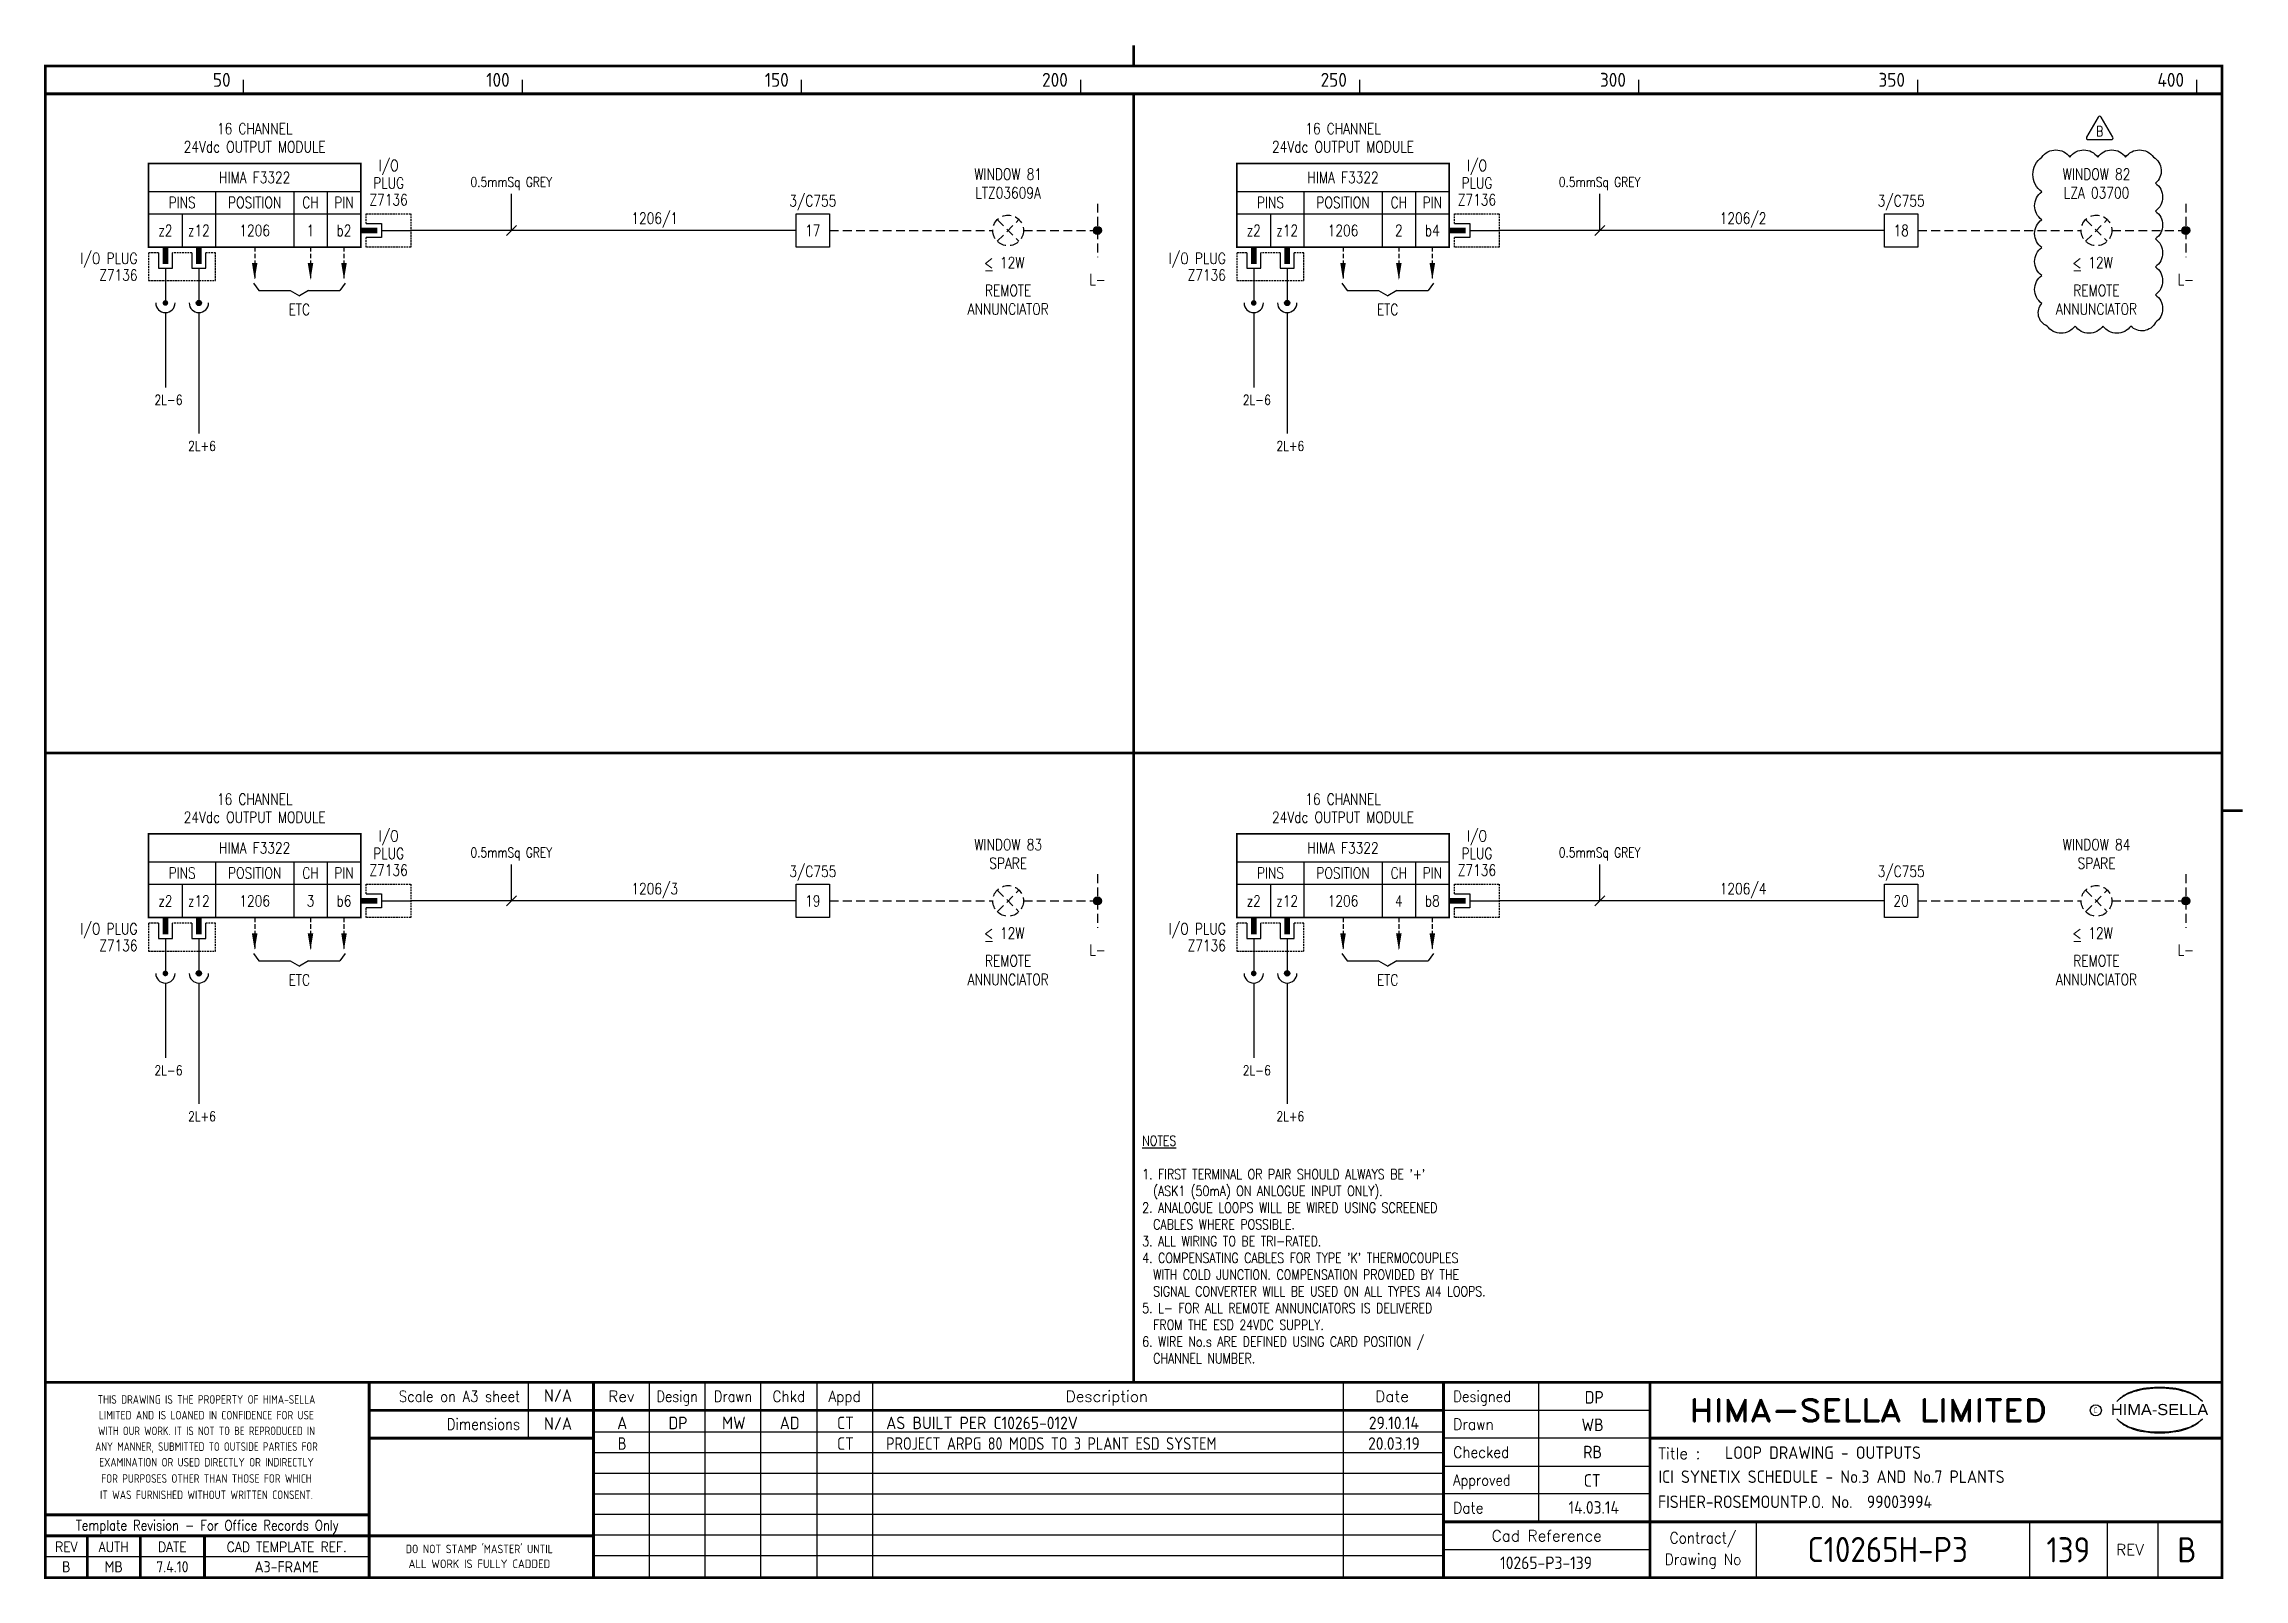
# Model space of a CAD drawing. Extents: x 14 to 408, y 0 to 275.
import ezdxf
from ezdxf.enums import TextEntityAlignment as Align

# ---------------------------------------------------------------- set-up
doc = ezdxf.new("R2010")
doc.units = 0
doc.header["$LTSCALE"] = 0.25
doc.header["$MEASUREMENT"] = 0
doc.linetypes.add('HIDDEN2', pattern=[4.7625, 3.175, -1.5875])
doc.layers.get('0').update_dxf_attribs({"color": 41, "linetype": 'CONTINUOUS'})
for name, color, linetype in [('00-DRG_FRAME', 12, 'CONTINUOUS'), ('01-DRAW', 7, 'CONTINUOUS'), ('02-TEXT', 2, 'CONTINUOUS'), ('051-TEXT', 2, 'CONTINUOUS'), ('117', 7, 'CONTINUOUS'), ('117-TEXT', 2, 'CONTINUOUS'), ('DIM', 3, 'CONTINUOUS'), ('LAB', 2, 'CONTINUOUS'), ('RACK', 2, 'CONTINUOUS'), ('SLOT', 2, 'CONTINUOUS'), ('SNA', 2, 'CONTINUOUS'), ('TEXT', 2, 'CONTINUOUS'), ('TPOL', 3, 'CONTINUOUS'), ('XR_FUNCTION', 2, 'CONTINUOUS'), ('XR_MAIN', 2, 'CONTINUOUS')]:
    doc.layers.add(name, color=color, linetype=linetype)
doc.styles.add('ARIAL', font='arial.ttf', dxfattribs={"height": 2.5})
doc.styles.add('CROSSREF', font='romans.shx', dxfattribs={"width": 0.8, "height": 2})
doc.styles.add('FUNCTION', font='ROMANS.shx', dxfattribs={"width": 0.8, "height": 2.5})
doc.styles.add('ISO', font='iso.shx')
doc.styles.add('PINS', font='ROMANS.shx', dxfattribs={"width": 0.8, "height": 2.5})
doc.styles.add('RACK', font='ROMANS.shx', dxfattribs={"width": 0.8, "height": 2.5})
doc.styles.add('ROMAND', font='ROMAND')
doc.styles.add('romans', font='romans.shx', dxfattribs={"width": 0.8, "height": 2.5})
doc.styles.add('SLOT', font='romans.shx', dxfattribs={"width": 0.8, "height": 2})
doc.styles.add('SYMBOL', font='ROMANS.shx', dxfattribs={"width": 0.8, "height": 20})

msp = doc.modelspace()

# ---------------------------------------------------------------- texts
at = {"layer": '00-DRG_FRAME', "style": 'ISO'}
for s, p in [('50', (47.69, 267.75)), ('100', (97.69, 267.75)), ('150', (147.69, 267.75)), ('200', (197.69, 267.75)), ('250', (247.69, 267.75)), ('300', (297.69, 267.75)), ('350', (347.69, 267.75)), ('400', (397.69, 267.75))]:
    msp.add_text(s, height=2.5, dxfattribs=at).set_placement(p, align=Align.RIGHT)
at = {"layer": '00-DRG_FRAME', "color": 3, "style": 'ISO'}
for s, width, p in [('THIS DRAWING IS THE PROPERTY OF HIMA-SELLA', 0.9, (43.36, 32.44)), ("DO NOT STAMP 'MASTER' UNTIL", 0.95, (92.25, 5.79))]:
    msp.add_text(s, height=1.53, dxfattribs=dict(at, width=width)).set_placement(p, align=Align.MIDDLE)
at = {"layer": '00-DRG_FRAME', "color": 4, "style": 'ROMAND', "width": 0.87}
for s, p in [('Scale on A3 sheet', (99.54, 32)), ('Dimensions', (99.54, 27.01))]:
    msp.add_text(s, height=2, dxfattribs=at).set_placement(p, align=Align.RIGHT)
at = {"layer": '00-DRG_FRAME', "color": 4, "style": 'ROMAND'}
for s, p in [('Rev', (117.7, 32)), ('Description', (204.69, 32)), ('Date', (255.79, 32))]:
    msp.add_text(s, height=2, dxfattribs=at).set_placement(p, align=Align.CENTER)
for s, width, p in [('Design', 0.85, (127.7, 32)), ('Drawn', 0.85, (137.7, 32)), ('Chkd', 0.9, (147.7, 32)), ('Appd', 0.9, (157.7, 32))]:
    msp.add_text(s, height=2, dxfattribs=dict(at, width=width)).set_placement(p, align=Align.CENTER)
for s, width, p in [('Designed', 0.87, (266.75, 32)), ('Drawn', 0.9, (266.75, 27)), ('Checked', 0.9, (266.75, 22)), ('Approved', 0.85, (266.75, 17)), ('Date', 0.9, (266.75, 12))]:
    msp.add_text(s, height=2, dxfattribs=dict(at, width=width)).set_placement(p)
at = {"layer": '00-DRG_FRAME', "style": 'ROMAND', "width": 1.15}
msp.add_text('HIMA-SELLA LIMITED', height=4, dxfattribs=at).set_placement((341.1, 30.5), align=Align.MIDDLE)
at = {"layer": '00-DRG_FRAME', "style": 'ARIAL', "width": 1.05}
msp.add_text('HIMA-SELLA', height=2, dxfattribs=at).set_placement((393.3, 29.63), align=Align.CENTER)
at = {"layer": '00-DRG_FRAME', "color": 3, "style": 'ISO'}
for s, width, p in [('LIMITED AND IS LOANED IN CONFIDENCE FOR USE', 0.9, (43.36, 29.62)), ('ANY MANNER, SUBMITTED TO OUTSIDE PARTIES FOR', 0.87, (43.36, 23.99)), ('WITH OUR WORK. IT IS NOT TO BE REPRODUCED IN', 0.87, (43.36, 26.81)), ('EXAMINATION OR USED DIRECTLY OR INDIRECTLY', 0.9, (43.36, 21.18)), ('IT WAS FURNISHED WITHOUT WRITTEN CONSENT.', 0.9, (43.36, 15.35)), ('FOR PURPOSES OTHER THAN THOSE FOR WHICH', 0.9, (43.36, 18.27))]:
    msp.add_text(s, height=1.53, dxfattribs=dict(at, width=width)).set_placement(p, align=Align.MIDDLE_CENTER)
at = {"layer": '00-DRG_FRAME', "color": 3, "style": 'ISO', "width": 0.9}
msp.add_text('C', height=1, dxfattribs=at).set_placement((381.84, 30), align=Align.CENTER)
at = {"layer": '00-DRG_FRAME', "color": 4, "style": 'ROMAND'}
msp.add_text('Title :', height=2, dxfattribs=at).set_placement((303.5, 21.75))
for s, height, width, p in [('Template Revision - For Office Records Only', 1.8, 0.85, (43.5, 9.62)), ('Contract/', 2, 0.9, (311.5, 7.5)), ('REV', 1.8, 0.9, (18.25, 6)), ('AUTH', 1.8, 0.9, (26.75, 6)), ('DATE', 1.8, 0.9, (37.25, 6)), ('CAD TEMPLATE REF.', 1.8, 0.9, (57.75, 6)), ('Drawing No', 2, 0.9, (311.5, 3.5))]:
    msp.add_text(s, height=height, dxfattribs=dict(at, width=width)).set_placement(p, align=Align.MIDDLE)
for s, p in [('Cad Reference', (283.5, 8)), ('REV', (388, 5.5))]:
    msp.add_text(s, height=2, dxfattribs=at).set_placement(p, align=Align.MIDDLE)
at = {"layer": '00-DRG_FRAME', "color": 41, "style": 'ISO'}
for s, p in [('B', (18.25, 1.45)), ('MB', (26.75, 1.45)), ('7.4.10', (37.25, 1.45)), ('A3-FRAME', (57.75, 1.45))]:
    msp.add_text(s, height=2, dxfattribs=at).set_placement(p, align=Align.CENTER)
at = {"layer": '00-DRG_FRAME', "color": 3, "style": 'ISO'}
msp.add_text('ALL WORK IS FULLY CADDED', height=1.53, dxfattribs=at).set_placement((92.25, 2.98), align=Align.MIDDLE_CENTER)
at = {"layer": '01-DRAW', "color": 2, "style": 'romans', "width": 0.8}
for p in [(60, 226.83), (255, 226.83), (60, 106.64), (255, 106.64)]:
    msp.add_text('ETC', height=2, dxfattribs=at).set_placement(p, align=Align.CENTER)
at = {"layer": '01-DRAW', "style": 'romans', "width": 0.8}
for s, p in [('2L-6', (34.06, 210.76)), ('2L-6', (229.06, 210.76)), ('2L+6', (40.06, 202.5)), ('2L+6', (235.06, 202.5)), ('2L-6', (34.06, 90.56)), ('2L-6', (229.06, 90.56)), ('2L+6', (40.06, 82.31)), ('2L+6', (235.06, 82.31))]:
    msp.add_text(s, height=1.75, dxfattribs=at).set_placement(p)
at = {"layer": '01-DRAW', "char_height": 2, "attachment_point": 5, "style": 'romans'}
for s, insert in [('17', (152, 242)), ('18', (347, 242)), ('19', (152, 121.81)), ('20', (347, 121.81))]:
    msp.add_mtext_dynamic_manual_height_columns(s, width=6, gutter_width=12.5, heights=[5.95], dxfattribs=dict(at, insert=insert))
at = {"layer": '01-DRAW', "insert": (211.02, 79.72), "char_height": 1.8, "width": 80.9791, "attachment_point": 1, "style": 'romans'}
msp.add_mtext("{\\LNOTES\\P\\P}1. FIRST TERMINAL OR PAIR SHOULD ALWAYS BE '+'\\P  (ASK1 (50mA) ON ANLOGUE INPUT ONLY).\\P2. ANALOGUE LOOPS WILL BE WIRED USING SCREENED\\P  CABLES WHERE POSSIBLE.\\P3. ALL WIRING TO BE TRI-RATED.\\P4. COMPENSATING CABLES FOR TYPE 'K' THERMOCOUPLES \\P  WITH COLD JUNCTION. COMPENSATION PROVIDED BY THE\\P  SIGNAL CONVERTER WILL BE USED ON ALL TYPES AI4 LOOPS.\\P5. L- FOR ALL REMOTE ANNUNCIATORS IS DELIVERED \\P  FROM THE ESD 24VDC SUPPLY.\\P6. WIRE No.s ARE DEFINED USING CARD POSITION /\\P  CHANNEL NUMBER.          ", dxfattribs=at)
at = {"layer": '051-TEXT', "style": 'romans', "width": 0.8}
for s, p in [('3/C755', (152, 246.3)), ('3/C755', (347, 246.3)), ('1206/1', (123.68, 243.19)), ('1206/2', (318.68, 243.19)), ('3/C755', (152, 126.11)), ('3/C755', (347, 126.11)), ('1206/3', (123.68, 123)), ('1206/4', (318.68, 123))]:
    msp.add_text(s, height=2, dxfattribs=at).set_placement(p, align=Align.CENTER)
for p in [(203, 234.2), (398, 234.2), (203, 114.01), (398, 114.01)]:
    msp.add_text('L-', height=2, dxfattribs=at).set_placement(p, align=Align.TOP_CENTER)
at = {"layer": '117-TEXT', "style": 'SLOT', "width": 0.8}
for s, p in [('<', (182.68, 235.24)), ('12W', (185.54, 235.23)), ('<', (377.68, 235.24)), ('12W', (380.54, 235.23)), ('-', (182.68, 233.88)), ('-', (377.68, 233.88)), ('<', (182.68, 115.05)), ('-', (182.68, 113.69)), ('12W', (185.54, 115.04)), ('<', (377.68, 115.05)), ('-', (377.68, 113.69)), ('12W', (380.54, 115.04))]:
    msp.add_text(s, height=2, dxfattribs=at).set_placement(p)
at = {"layer": 'DIM', "style": 'romans', "width": 0.8}
for p in [(98, 249.81), (293, 249.81), (98, 129.61), (293, 129.61)]:
    msp.add_text('0.5mmSq GREY', height=1.75, dxfattribs=at).set_placement(p, align=Align.CENTER)
at = {"layer": 'TEXT', "color": 2, "char_height": 2, "width": 50, "style": 'romans'}
for s, insert, attachment_point in [('WINDOW 81\\PLTZ03609A', (187, 247.75), 8), ('WINDOW 82\\PLZA 03700', (382, 247.75), 8), ('REMOTE\\PANNUNCIATOR', (187, 232.25), 2), ('REMOTE\\PANNUNCIATOR', (382, 232.25), 2), ('WINDOW 83\\PSPARE', (187, 127.56), 8), ('WINDOW 84\\PSPARE', (382, 127.56), 8), ('REMOTE\\PANNUNCIATOR', (187, 112.06), 2), ('REMOTE\\PANNUNCIATOR', (382, 112.06), 2)]:
    msp.add_mtext(s, dxfattribs=dict(at, insert=insert, attachment_point=attachment_point))

# ---------------------------------------------------------------- blocks, each defined once
blk = doc.blocks.new('A3-REVA')
at = {"layer": '051-TEXT', "style": 'ISO'}
for tag, p in [('DESIGNED', (292.01, 31.7)), ('A', (117.73, 27.28)), ('DES', (127.73, 27.28)), ('DRN', (137.73, 27.28)), ('CHKD', (147.73, 27.28)), ('APPD', (157.73, 27.28)), ('DATE', (256, 27.28)), ('DRAWN', (291.72, 26.77)), ('CHECKED', (291.72, 21.89)), ('APPD', (291.65, 16.79)), ('DATE', (291.92, 11.96))]:
    blk.add_attdef(tag, text='', height=2.25, dxfattribs=at).set_placement(p, align=Align.CENTER)
blk.add_attdef('DESCRIPTION', (165.03, 27.28), '', height=2.25, dxfattribs=at)
blk = doc.blocks.new('A3-TITLE')
at = {"layer": '051-TEXT', "style": 'ISO'}
blk.add_attdef('TITLE_1', (315.46, 21.78), '', height=2.25, dxfattribs=at)
for tag, p in [('DRGNO', (376.96, 3.24)), ('REV.', (398.2, 3.24))]:
    blk.add_attdef(tag, text='', height=4.5, dxfattribs=at).set_placement(p, align=Align.CENTER)
blk = doc.blocks.new('A3-CONTRACT')
at = {"layer": '051-TEXT', "color": 41, "style": 'ISO'}
for tag, height, p in [('SCALE', 2.25, (106.71, 31.82)), ('DIMS', 2.25, (106.71, 26.8)), ('CAD-REF', 2.25, (283.73, 1.84)), ('CONTRACT', 4.5, (344.94, 3.1))]:
    blk.add_attdef(tag, text='', height=height, dxfattribs=at).set_placement(p, align=Align.CENTER)
for tag, p in [('TITLE_2', (303.86, 17.28)), ('TITLE_3', (303.79, 12.78))]:
    blk.add_attdef(tag, p, '', height=2.25, dxfattribs=at)
blk = doc.blocks.new('F3322-01')
for p, q in [((-38, 7), (0, 7)), ((-26, 7), (-26, -3)), ((-12, 7), (-12, -3)), ((-6, 7), (-6, -3)), ((-38, 3), (0, 3)), ((-32, 3), (-32, -3)), ((1, 1.25), (3.75, 1.25)), ((3.75, 1.25), (3.75, -1.25)), ((3.75, 0), (9, 0)), ((3.75, -1.25), (1, -1.25)), ((-36.25, -4), (-36.25, -6.75)), ((-36.25, -6.75), (-33.75, -6.75)), ((-35, -6.75), (-35, -9)), ((-33.75, -6.75), (-33.75, -4)), ((-30.25, -4), (-30.25, -6.75)), ((-30.25, -6.75), (-27.75, -6.75)), ((-29, -6.75), (-29, -9)), ((-27.75, -6.75), (-27.75, -4))]:
    blk.add_line(p, q)
at = {"const_width": 0.3}
blk.add_lwpolyline([(0, -3), (-38, -3), (-38, 12), (0, 12)], close=True, dxfattribs=at)
blk.add_lwpolyline([(3, 0, 1, 1, 0), (0, 0, 0.5, 0.5, 0)], format="xyseb")
at = {"color": 3, "linetype": 'HIDDEN2', "ltscale": 0.4}
for points in [[(1, 1.25), (1, 3), (9, 3), (9, -3), (1, -3), (1, -1.25)], [(-36.25, -4), (-38, -4), (-38, -9), (-26, -9), (-26, -4), (-27.75, -4)], [(-30.25, -4), (-33.75, -4)]]:
    blk.add_lwpolyline(points, dxfattribs=at)
at = {"const_width": 1}
for points in [[(-35, -6), (-35, -3)], [(-29, -6), (-29, -3)]]:
    blk.add_lwpolyline(points, dxfattribs=at)
at = {"layer": 'LAB', "style": 'PINS', "width": 0.8, "flags": 1}
blk.add_attdef('LAB1', text='', height=1.5, dxfattribs=at).set_placement((-41, -1), align=Align.RIGHT)
at = {"layer": 'RACK', "style": 'RACK', "width": 0.8}
blk.add_attdef('SLOT', text='', height=2, dxfattribs=at).set_placement((-19, 0), align=Align.MIDDLE)
at = {"layer": 'SLOT', "style": 'SLOT', "width": 0.8}
blk.add_attdef('ADD1', text='', height=2, dxfattribs=at).set_placement((-9, 0), align=Align.MIDDLE)
at = {"layer": 'SNA', "style": 'SYMBOL', "width": 0.8, "flags": 1}
blk.add_attdef('SNA', text='', height=1.5, dxfattribs=at).set_placement((-41, 5), align=Align.RIGHT)
at = {"layer": 'TEXT', "style": 'romans', "width": 0.8}
for s, p in [('24Vdc OUTPUT MODULE', (-19, 14)), ('16 CHANNEL', (-19, 17.25))]:
    blk.add_text(s, height=2, dxfattribs=at).set_placement(p, align=Align.CENTER)
for s, p in [('I/O', (5, 11.5)), ('HIMA F3322', (-19, 9.5)), ('PLUG', (5, 8.5)), ('PINS', (-32, 5)), ('POSITION', (-19, 5)), ('CH', (-9, 5)), ('PIN', (-3, 5)), ('Z7136', (5, 5.5)), ('z2', (-35, 0)), ('z12', (-29, 0)), ('b2', (-3, 0))]:
    blk.add_text(s, height=2, dxfattribs=at).set_placement(p, align=Align.MIDDLE)
for s, p in [('I/O PLUG', (-40, -5)), ('Z7136', (-40, -8))]:
    blk.add_text(s, height=2, dxfattribs=at).set_placement(p, align=Align.MIDDLE_RIGHT)
at = {"layer": 'TPOL', "color": 2, "style": 'PINS', "width": 0.8}
blk.add_attdef('CN1', text='', height=2, dxfattribs=at).set_placement((-3, 0), align=Align.MIDDLE)
at = {"layer": 'TPOL', "style": 'PINS', "width": 0.8, "flags": 1}
blk.add_attdef('CN2', text='', height=1, dxfattribs=at).set_placement((9, 0), align=Align.MIDDLE_RIGHT)
for tag, p in [('CN3', (-35, -9)), ('CN4', (-29, -9))]:
    blk.add_attdef(tag, text='', height=1, dxfattribs=at).set_placement(p, align=Align.BOTTOM_CENTER)
at = {"layer": 'XR_FUNCTION', "style": 'FUNCTION', "width": 0.8, "flags": 1}
blk.add_attdef('XR_FUNCTION', text='', height=1.5, dxfattribs=at).set_placement((-41, 7), align=Align.RIGHT)
at = {"layer": 'XR_MAIN', "style": 'CROSSREF', "width": 0.8, "flags": 1}
blk.add_attdef('XR_MAIN', text='', height=1.5, dxfattribs=at).set_placement((-41, 1), align=Align.RIGHT)
blk = doc.blocks.new('DOT')
for radius in [0.75, 0.65, 0.55, 0.45, 0.35, 0.25, 0.15, 0.05]:
    blk.add_circle((0, 0), radius)
blk = doc.blocks.new('F3322-02')
for p, q in [((-38, 7), (0, 7)), ((-26, 7), (-26, -3)), ((-12, 7), (-12, -3)), ((-6, 7), (-6, -3)), ((-38, 3), (0, 3)), ((-32, 3), (-32, -3)), ((1, 1.25), (3.75, 1.25)), ((3.75, 1.25), (3.75, -1.25)), ((3.75, 0), (9, 0)), ((3.75, -1.25), (1, -1.25)), ((-36.25, -4), (-36.25, -6.75)), ((-36.25, -6.75), (-33.75, -6.75)), ((-35, -6.75), (-35, -9)), ((-33.75, -6.75), (-33.75, -4)), ((-30.25, -4), (-30.25, -6.75)), ((-30.25, -6.75), (-27.75, -6.75)), ((-29, -6.75), (-29, -9)), ((-27.75, -6.75), (-27.75, -4))]:
    blk.add_line(p, q)
at = {"const_width": 0.3}
blk.add_lwpolyline([(0, -3), (-38, -3), (-38, 12), (0, 12)], close=True, dxfattribs=at)
blk.add_lwpolyline([(3, 0, 1, 1, 0), (0, 0, 0.5, 0.5, 0)], format="xyseb")
at = {"color": 3, "linetype": 'HIDDEN2', "ltscale": 0.4}
for points in [[(1, 1.25), (1, 3), (9, 3), (9, -3), (1, -3), (1, -1.25)], [(-36.25, -4), (-38, -4), (-38, -9), (-26, -9), (-26, -4), (-27.75, -4)], [(-30.25, -4), (-33.75, -4)]]:
    blk.add_lwpolyline(points, dxfattribs=at)
at = {"const_width": 1}
for points in [[(-35, -6), (-35, -3)], [(-29, -6), (-29, -3)]]:
    blk.add_lwpolyline(points, dxfattribs=at)
at = {"layer": 'LAB', "style": 'PINS', "width": 0.8, "flags": 1}
blk.add_attdef('LAB1', text='', height=1.5, dxfattribs=at).set_placement((-41, -1), align=Align.RIGHT)
at = {"layer": 'RACK', "style": 'RACK', "width": 0.8}
blk.add_attdef('SLOT', text='', height=2, dxfattribs=at).set_placement((-19, 0), align=Align.MIDDLE)
at = {"layer": 'SLOT', "style": 'SLOT', "width": 0.8}
blk.add_attdef('ADD1', text='', height=2, dxfattribs=at).set_placement((-9, 0), align=Align.MIDDLE)
at = {"layer": 'SNA', "style": 'SYMBOL', "width": 0.8, "flags": 1}
blk.add_attdef('SNA', text='', height=1.5, dxfattribs=at).set_placement((-41, 5), align=Align.RIGHT)
at = {"layer": 'TEXT', "style": 'romans', "width": 0.8}
for s, p in [('24Vdc OUTPUT MODULE', (-19, 14)), ('16 CHANNEL', (-19, 17.25))]:
    blk.add_text(s, height=2, dxfattribs=at).set_placement(p, align=Align.CENTER)
for s, p in [('I/O', (5, 11.5)), ('HIMA F3322', (-19, 9.5)), ('PLUG', (5, 8.5)), ('PINS', (-32, 5)), ('POSITION', (-19, 5)), ('CH', (-9, 5)), ('PIN', (-3, 5)), ('Z7136', (5, 5.5)), ('z2', (-35, 0)), ('z12', (-29, 0)), ('b4', (-3, 0))]:
    blk.add_text(s, height=2, dxfattribs=at).set_placement(p, align=Align.MIDDLE)
for s, p in [('I/O PLUG', (-40, -5)), ('Z7136', (-40, -8))]:
    blk.add_text(s, height=2, dxfattribs=at).set_placement(p, align=Align.MIDDLE_RIGHT)
at = {"layer": 'TPOL', "color": 2, "style": 'PINS', "width": 0.8}
blk.add_attdef('CN1', text='', height=2, dxfattribs=at).set_placement((-3, 0), align=Align.MIDDLE)
at = {"layer": 'TPOL', "style": 'PINS', "width": 0.8, "flags": 1}
blk.add_attdef('CN2', text='', height=1, dxfattribs=at).set_placement((9, 0), align=Align.MIDDLE_RIGHT)
for tag, p in [('CN3', (-35, -9)), ('CN4', (-29, -9))]:
    blk.add_attdef(tag, text='', height=1, dxfattribs=at).set_placement(p, align=Align.BOTTOM_CENTER)
at = {"layer": 'XR_FUNCTION', "style": 'FUNCTION', "width": 0.8, "flags": 1}
blk.add_attdef('XR_FUNCTION', text='', height=1.5, dxfattribs=at).set_placement((-41, 7), align=Align.RIGHT)
at = {"layer": 'XR_MAIN', "style": 'CROSSREF', "width": 0.8, "flags": 1}
blk.add_attdef('XR_MAIN', text='', height=1.5, dxfattribs=at).set_placement((-41, 1), align=Align.RIGHT)
blk = doc.blocks.new('F3322-03')
for p, q in [((-38, 7), (0, 7)), ((-26, 7), (-26, -3)), ((-12, 7), (-12, -3)), ((-6, 7), (-6, -3)), ((-38, 3), (0, 3)), ((-32, 3), (-32, -3)), ((1, 1.25), (3.75, 1.25)), ((3.75, 1.25), (3.75, -1.25)), ((3.75, 0), (9, 0)), ((3.75, -1.25), (1, -1.25)), ((-36.25, -4), (-36.25, -6.75)), ((-36.25, -6.75), (-33.75, -6.75)), ((-35, -6.75), (-35, -9)), ((-33.75, -6.75), (-33.75, -4)), ((-30.25, -4), (-30.25, -6.75)), ((-30.25, -6.75), (-27.75, -6.75)), ((-29, -6.75), (-29, -9)), ((-27.75, -6.75), (-27.75, -4))]:
    blk.add_line(p, q)
at = {"const_width": 0.3}
blk.add_lwpolyline([(0, -3), (-38, -3), (-38, 12), (0, 12)], close=True, dxfattribs=at)
blk.add_lwpolyline([(3, 0, 1, 1, 0), (0, 0, 0.5, 0.5, 0)], format="xyseb")
at = {"color": 3, "linetype": 'HIDDEN2', "ltscale": 0.4}
for points in [[(1, 1.25), (1, 3), (9, 3), (9, -3), (1, -3), (1, -1.25)], [(-36.25, -4), (-38, -4), (-38, -9), (-26, -9), (-26, -4), (-27.75, -4)], [(-30.25, -4), (-33.75, -4)]]:
    blk.add_lwpolyline(points, dxfattribs=at)
at = {"const_width": 1}
for points in [[(-35, -6), (-35, -3)], [(-29, -6), (-29, -3)]]:
    blk.add_lwpolyline(points, dxfattribs=at)
at = {"layer": 'LAB', "style": 'PINS', "width": 0.8, "flags": 1}
blk.add_attdef('LAB1', text='', height=1.5, dxfattribs=at).set_placement((-41, -1), align=Align.RIGHT)
at = {"layer": 'RACK', "style": 'RACK', "width": 0.8}
blk.add_attdef('SLOT', text='', height=2, dxfattribs=at).set_placement((-19, 0), align=Align.MIDDLE)
at = {"layer": 'SLOT', "style": 'SLOT', "width": 0.8}
blk.add_attdef('ADD1', text='', height=2, dxfattribs=at).set_placement((-9, 0), align=Align.MIDDLE)
at = {"layer": 'SNA', "style": 'SYMBOL', "width": 0.8, "flags": 1}
blk.add_attdef('SNA', text='', height=1.5, dxfattribs=at).set_placement((-41, 5), align=Align.RIGHT)
at = {"layer": 'TEXT', "style": 'romans', "width": 0.8}
for s, p in [('24Vdc OUTPUT MODULE', (-19, 14)), ('16 CHANNEL', (-19, 17.25))]:
    blk.add_text(s, height=2, dxfattribs=at).set_placement(p, align=Align.CENTER)
for s, p in [('I/O', (5, 11.5)), ('HIMA F3322', (-19, 9.5)), ('PLUG', (5, 8.5)), ('PINS', (-32, 5)), ('POSITION', (-19, 5)), ('CH', (-9, 5)), ('PIN', (-3, 5)), ('Z7136', (5, 5.5)), ('z2', (-35, 0)), ('z12', (-29, 0)), ('b6', (-3, 0))]:
    blk.add_text(s, height=2, dxfattribs=at).set_placement(p, align=Align.MIDDLE)
for s, p in [('I/O PLUG', (-40, -5)), ('Z7136', (-40, -8))]:
    blk.add_text(s, height=2, dxfattribs=at).set_placement(p, align=Align.MIDDLE_RIGHT)
at = {"layer": 'TPOL', "color": 2, "style": 'PINS', "width": 0.8}
blk.add_attdef('CN1', text='', height=2, dxfattribs=at).set_placement((-3, 0), align=Align.MIDDLE)
at = {"layer": 'TPOL', "style": 'PINS', "width": 0.8, "flags": 1}
blk.add_attdef('CN2', text='', height=1, dxfattribs=at).set_placement((9, 0), align=Align.MIDDLE_RIGHT)
for tag, p in [('CN3', (-35, -9)), ('CN4', (-29, -9))]:
    blk.add_attdef(tag, text='', height=1, dxfattribs=at).set_placement(p, align=Align.BOTTOM_CENTER)
at = {"layer": 'XR_FUNCTION', "style": 'FUNCTION', "width": 0.8, "flags": 1}
blk.add_attdef('XR_FUNCTION', text='', height=1.5, dxfattribs=at).set_placement((-41, 7), align=Align.RIGHT)
at = {"layer": 'XR_MAIN', "style": 'CROSSREF', "width": 0.8, "flags": 1}
blk.add_attdef('XR_MAIN', text='', height=1.5, dxfattribs=at).set_placement((-41, 1), align=Align.RIGHT)
blk = doc.blocks.new('F3322-04')
for p, q in [((-38, 7), (0, 7)), ((-26, 7), (-26, -3)), ((-12, 7), (-12, -3)), ((-6, 7), (-6, -3)), ((-38, 3), (0, 3)), ((-32, 3), (-32, -3)), ((1, 1.25), (3.75, 1.25)), ((3.75, 1.25), (3.75, -1.25)), ((3.75, 0), (9, 0)), ((3.75, -1.25), (1, -1.25)), ((-36.25, -4), (-36.25, -6.75)), ((-36.25, -6.75), (-33.75, -6.75)), ((-35, -6.75), (-35, -9)), ((-33.75, -6.75), (-33.75, -4)), ((-30.25, -4), (-30.25, -6.75)), ((-30.25, -6.75), (-27.75, -6.75)), ((-29, -6.75), (-29, -9)), ((-27.75, -6.75), (-27.75, -4))]:
    blk.add_line(p, q)
at = {"const_width": 0.3}
blk.add_lwpolyline([(0, -3), (-38, -3), (-38, 12), (0, 12)], close=True, dxfattribs=at)
blk.add_lwpolyline([(3, 0, 1, 1, 0), (0, 0, 0.5, 0.5, 0)], format="xyseb")
at = {"color": 3, "linetype": 'HIDDEN2', "ltscale": 0.4}
for points in [[(1, 1.25), (1, 3), (9, 3), (9, -3), (1, -3), (1, -1.25)], [(-36.25, -4), (-38, -4), (-38, -9), (-26, -9), (-26, -4), (-27.75, -4)], [(-30.25, -4), (-33.75, -4)]]:
    blk.add_lwpolyline(points, dxfattribs=at)
at = {"const_width": 1}
for points in [[(-35, -6), (-35, -3)], [(-29, -6), (-29, -3)]]:
    blk.add_lwpolyline(points, dxfattribs=at)
at = {"layer": 'LAB', "style": 'PINS', "width": 0.8, "flags": 1}
blk.add_attdef('LAB1', text='', height=1.5, dxfattribs=at).set_placement((-41, -1), align=Align.RIGHT)
at = {"layer": 'RACK', "style": 'RACK', "width": 0.8}
blk.add_attdef('SLOT', text='', height=2, dxfattribs=at).set_placement((-19, 0), align=Align.MIDDLE)
at = {"layer": 'SLOT', "style": 'SLOT', "width": 0.8}
blk.add_attdef('ADD1', text='', height=2, dxfattribs=at).set_placement((-9, 0), align=Align.MIDDLE)
at = {"layer": 'SNA', "style": 'SYMBOL', "width": 0.8, "flags": 1}
blk.add_attdef('SNA', text='', height=1.5, dxfattribs=at).set_placement((-41, 5), align=Align.RIGHT)
at = {"layer": 'TEXT', "style": 'romans', "width": 0.8}
for s, p in [('24Vdc OUTPUT MODULE', (-19, 14)), ('16 CHANNEL', (-19, 17.25))]:
    blk.add_text(s, height=2, dxfattribs=at).set_placement(p, align=Align.CENTER)
for s, p in [('I/O', (5, 11.5)), ('HIMA F3322', (-19, 9.5)), ('PLUG', (5, 8.5)), ('PINS', (-32, 5)), ('POSITION', (-19, 5)), ('CH', (-9, 5)), ('PIN', (-3, 5)), ('Z7136', (5, 5.5)), ('z2', (-35, 0)), ('z12', (-29, 0)), ('b8', (-3, 0))]:
    blk.add_text(s, height=2, dxfattribs=at).set_placement(p, align=Align.MIDDLE)
for s, p in [('I/O PLUG', (-40, -5)), ('Z7136', (-40, -8))]:
    blk.add_text(s, height=2, dxfattribs=at).set_placement(p, align=Align.MIDDLE_RIGHT)
at = {"layer": 'TPOL', "color": 2, "style": 'PINS', "width": 0.8}
blk.add_attdef('CN1', text='', height=2, dxfattribs=at).set_placement((-3, 0), align=Align.MIDDLE)
at = {"layer": 'TPOL', "style": 'PINS', "width": 0.8, "flags": 1}
blk.add_attdef('CN2', text='', height=1, dxfattribs=at).set_placement((9, 0), align=Align.MIDDLE_RIGHT)
for tag, p in [('CN3', (-35, -9)), ('CN4', (-29, -9))]:
    blk.add_attdef(tag, text='', height=1, dxfattribs=at).set_placement(p, align=Align.BOTTOM_CENTER)
at = {"layer": 'XR_FUNCTION', "style": 'FUNCTION', "width": 0.8, "flags": 1}
blk.add_attdef('XR_FUNCTION', text='', height=1.5, dxfattribs=at).set_placement((-41, 7), align=Align.RIGHT)
at = {"layer": 'XR_MAIN', "style": 'CROSSREF', "width": 0.8, "flags": 1}
blk.add_attdef('XR_MAIN', text='', height=1.5, dxfattribs=at).set_placement((-41, 1), align=Align.RIGHT)
blk = doc.blocks.new('A3-REVB')
at = {"layer": '051-TEXT', "style": 'ISO'}
for tag, p in [('A', (124.85, -20.36)), ('DES', (134.85, -20.36)), ('DRN', (144.85, -20.36)), ('CHKD', (154.85, -20.36)), ('APPD', (164.85, -20.36)), ('DATE', (263.12, -20.36))]:
    blk.add_attdef(tag, text='', height=2.25, dxfattribs=at).set_placement(p, align=Align.CENTER)
blk.add_attdef('DESCRIPTION', (172.15, -20.36), '', height=2.25, dxfattribs=at)
blk = doc.blocks.new('TRI-B')
at = {"layer": '01-DRAW'}
blk.add_lwpolyline([(-0.26, 2.55), (-2.34, -1.05, 0.57735), (-2.08, -1.5), (2.08, -1.5, 0.57735), (2.34, -1.05), (0.26, 2.55, 0.57735)], format="xyb", close=True, dxfattribs=at)
at = {"layer": '02-TEXT', "color": 2, "style": 'romans', "width": 0.8}
blk.add_text('B', height=1.8, dxfattribs=at).set_placement((0, 0), align=Align.MIDDLE)

# ---------------------------------------------------------------- linework, layer by layer
at = {"layer": '00-DRG_FRAME'}
for p, q in [((50, 266.5), (50, 269)), ((100, 266.5), (100, 269)), ((150, 266.5), (150, 269)), ((200, 266.5), (200, 269)), ((250, 266.5), (250, 269)), ((300, 266.5), (300, 269)), ((350, 266.5), (350, 269)), ((400, 266.5), (400, 269)), ((101.01, 35.5), (101.01, 25.5)), ((122.7, 35.5), (122.7, 0.5)), ((132.7, 0.5), (132.7, 35.5)), ((142.7, 0.5), (142.7, 35.5)), ((152.7, 35.5), (152.7, 0.5)), ((162.7, 35.5), (162.7, 0.5)), ((247, 35.5), (247, 0.5)), ((282, 35.5), (282, 10.5)), ((265, 30.5), (302, 30.5)), ((265, 26.59), (112.7, 26.59)), ((302, 25.5), (265, 25.5)), ((265, 22.89), (112.7, 22.89)), ((265, 20.5), (302, 20.5)), ((265, 19.19), (112.7, 19.19)), ((265, 15.49), (112.7, 15.49)), ((302, 15.5), (265, 15.5)), ((265, 11.79), (112.7, 11.79)), ((265, 8.09), (112.7, 8.09)), ((321, 10.5), (321, 0.5)), ((370, 10.5), (370, 0.5)), ((384, 0.5), (384, 10.5)), ((393, 10.5), (393, 0.5)), ((72.5, 4.25), (14.5, 4.25)), ((265, 4.39), (112.7, 4.39)), ((302, 5.5), (265, 5.5))]:
    msp.add_line(p, q, dxfattribs=at)
at = {"layer": '00-DRG_FRAME', "const_width": 0.5}
for points in [[(209.5, 271.5), (209.5, 275.18)], [(209.5, 271.5), (209.5, 275.18)], [(14.5, 266.5), (404.5, 266.5)], [(209.5, 35.5), (209.5, 266.5)], [(14.5, 148.31), (404.5, 148.31)], [(404.5, 138), (408.18, 138)], [(404.5, 35.5), (14.5, 35.5)], [(72.5, 0.5), (72.5, 35.5)], [(112.7, 0.5), (112.7, 35.5)], [(265, 35.5), (265, 0.5)], [(302, 0.5), (302, 35.5)], [(265, 30.5), (72.5, 30.5)], [(112.7, 25.5), (72.5, 25.5)], [(404.5, 25.5), (302, 25.5)], [(14.5, 11.75), (72.5, 11.75)], [(14.5, 8), (72.5, 8)], [(22, 0.5), (22, 8)], [(31.5, 0.5), (31.5, 8)], [(43, 0.5), (43, 8)], [(112.7, 8), (72.5, 8)], [(265, 10.5), (404.5, 10.5)]]:
    msp.add_lwpolyline(points, dxfattribs=at)
msp.add_lwpolyline([(14.5, 0.5), (404.5, 0.5), (404.5, 271.5), (14.5, 271.5)], close=True, dxfattribs=at)
at = {"layer": '00-DRG_FRAME', "color": 3}
msp.add_circle((381.88, 30.5), 1, dxfattribs=at)
for centre, radius, start, end in [((390.6, 26.83), 7.24, 106.0532, 133.5024), ((390.88, 27.01), 7.3, 130.419, 136.057), ((390.11, 28.1), 5.98, 122.244, 131.6154), ((389.75, 28.78), 5.21, 111.8206, 122.8668), ((391.78, 24.7), 9.76, 107.5931, 113.9452), ((393.1, 18.5), 15.94, 89.2698, 106.3911), ((392.1, 23.52), 10.99, 96.0146, 107.3203), ((393.29, 16.31), 18.28, 92.8917, 97.3734), ((393.24, 18.86), 15.73, 89.7805, 93.1738), ((393.36, 18.86), 15.73, 86.8262, 90.2195), ((393.51, 18.5), 15.94, 73.6089, 90.7302), ((393.31, 16.31), 18.28, 82.6266, 87.1083), ((394.51, 23.52), 10.99, 72.6797, 83.9854), ((394.83, 24.7), 9.76, 66.0548, 72.4069), ((396, 26.83), 7.24, 46.4976, 73.9468), ((396.85, 28.78), 5.21, 57.1332, 68.1794), ((396.49, 28.1), 5.98, 48.3846, 57.756), ((395.73, 27.01), 7.3, 43.943, 49.581), ((390.88, 34.04), 7.3, 223.943, 229.581), ((390.6, 34.23), 7.24, 226.4976, 253.9468), ((390.11, 32.96), 5.98, 228.3846, 237.756), ((389.75, 32.28), 5.21, 237.1332, 248.1794), ((396, 34.23), 7.24, 286.0532, 313.5024), ((396.85, 32.28), 5.21, 291.8206, 302.8668), ((396.49, 32.96), 5.98, 302.244, 311.6154), ((395.73, 34.04), 7.3, 310.419, 316.057), ((391.78, 36.36), 9.76, 246.0548, 252.4069), ((393.1, 42.56), 15.94, 253.6089, 270.7302), ((392.1, 37.54), 10.99, 252.6797, 263.9854), ((393.29, 44.75), 18.28, 262.6266, 267.1083), ((393.24, 42.19), 15.73, 266.8262, 270.2195), ((393.51, 42.56), 15.94, 269.2698, 286.3911), ((393.36, 42.19), 15.73, 269.7805, 273.1738), ((393.31, 44.75), 18.28, 272.8917, 277.3734), ((394.51, 37.54), 10.99, 276.0146, 287.3203), ((394.83, 36.36), 9.76, 287.5931, 293.9452)]:
    msp.add_arc(centre, radius, start, end, dxfattribs=at)
at = {"layer": '01-DRAW'}
for p, q in [((149, 245), (155, 245)), ((149, 239), (149, 245)), ((155, 245), (155, 239)), ((344, 245), (350, 245)), ((344, 239), (344, 245)), ((350, 245), (350, 239)), ((149, 242), (80, 242)), ((344, 242), (275, 242)), ((155, 239), (149, 239)), ((350, 239), (344, 239)), ((36, 233), (36, 229)), ((42, 233), (42, 229)), ((231, 233), (231, 229)), ((237, 233), (237, 229)), ((51.8, 232.55), (52.77, 231.26)), ((52.77, 231.26), (58.38, 231.26)), ((58.38, 231.26), (60, 230.29)), ((61.62, 231.26), (60, 230.29)), ((61.62, 231.26), (67.23, 231.26)), ((68.2, 232.55), (67.23, 231.26)), ((246.8, 232.55), (247.77, 231.26)), ((247.77, 231.26), (253.38, 231.26)), ((253.38, 231.26), (255, 230.29)), ((256.62, 231.26), (255, 230.29)), ((256.62, 231.26), (262.23, 231.26)), ((263.2, 232.55), (262.23, 231.26)), ((36, 227.27), (36, 213.87)), ((42, 227.27), (42, 205.61)), ((42, 227.27), (42, 205.61)), ((231, 227.27), (231, 213.87)), ((237, 227.27), (237, 205.61)), ((237, 227.27), (237, 205.61)), ((149, 124.81), (155, 124.81)), ((149, 118.81), (149, 124.81)), ((155, 124.81), (155, 118.81)), ((344, 124.81), (350, 124.81)), ((344, 118.81), (344, 124.81)), ((350, 124.81), (350, 118.81)), ((149, 121.81), (80, 121.81)), ((155, 118.81), (149, 118.81)), ((344, 121.81), (275, 121.81)), ((350, 118.81), (344, 118.81)), ((36, 112.81), (36, 108.81)), ((42, 112.81), (42, 108.81)), ((51.8, 112.36), (52.77, 111.06)), ((52.77, 111.06), (58.38, 111.06)), ((58.38, 111.06), (60, 110.09)), ((61.62, 111.06), (60, 110.09)), ((61.62, 111.06), (67.23, 111.06)), ((68.2, 112.36), (67.23, 111.06)), ((231, 112.81), (231, 108.81)), ((237, 112.81), (237, 108.81)), ((246.8, 112.36), (247.77, 111.06)), ((247.77, 111.06), (253.38, 111.06)), ((253.38, 111.06), (255, 110.09)), ((256.62, 111.06), (255, 110.09)), ((256.62, 111.06), (262.23, 111.06)), ((263.2, 112.36), (262.23, 111.06)), ((36, 107.08), (36, 93.68)), ((42, 107.08), (42, 85.42)), ((42, 107.08), (42, 85.42)), ((231, 107.08), (231, 93.68)), ((237, 107.08), (237, 85.42)), ((237, 107.08), (237, 85.42))]:
    msp.add_line(p, q, dxfattribs=at)
at = {"layer": '01-DRAW', "color": 0, "linetype": 'HIDDEN2', "ltscale": 2}
for p, q in [((203, 246.8), (203, 237.2)), ((398, 246.8), (398, 237.2)), ((155, 242), (184.25, 242)), ((185.06, 240.06), (188.94, 243.94)), ((185.06, 243.94), (188.94, 240.06)), ((189.75, 242), (203, 242)), ((350, 242), (379.25, 242)), ((380.06, 240.06), (383.94, 243.94)), ((380.06, 243.94), (383.94, 240.06)), ((384.75, 242), (398, 242)), ((203, 126.61), (203, 117.01)), ((398, 126.61), (398, 117.01)), ((185.06, 119.86), (188.94, 123.75)), ((185.06, 123.75), (188.94, 119.86)), ((380.06, 119.86), (383.94, 123.75)), ((380.06, 123.75), (383.94, 119.86)), ((155, 121.81), (184.25, 121.81)), ((189.75, 121.81), (203, 121.81)), ((350, 121.81), (379.25, 121.81)), ((384.75, 121.81), (398, 121.81))]:
    msp.add_line(p, q, dxfattribs=at)
at = {"layer": '01-DRAW', "linetype": 'HIDDEN2'}
for p, q in [((52, 239), (52, 233.17)), ((62, 239), (62, 233.17)), ((68, 239), (68, 233.17)), ((247, 239), (247, 233.17)), ((257, 239), (257, 233.17)), ((263, 239), (263, 233.17)), ((52, 118.81), (52, 112.98)), ((62, 118.81), (62, 112.98)), ((68, 118.81), (68, 112.98)), ((247, 118.81), (247, 112.98)), ((257, 118.81), (257, 112.98)), ((263, 118.81), (263, 112.98))]:
    msp.add_line(p, q, dxfattribs=at)
at = {"layer": '01-DRAW', "color": 6}
msp.add_lwpolyline([(372.22, 255.14, -0.520567), (377.22, 255.14, -0.520567), (382.22, 255.14, -0.520567), (387.22, 255.14, -0.520567), (392.22, 255.14, -0.520567), (392.55, 250.48, -0.520567), (392.55, 245.48, -0.520567), (392.55, 240.48, -0.520567), (392.55, 235.48, -0.520567), (392.55, 230.48, -0.520567), (392.55, 225.48, -0.520567), (388.16, 224.87, -0.520567), (383.16, 224.87, -0.520567), (378.16, 224.87, -0.520567), (373.16, 224.87, -0.520567), (372.22, 228.93, -0.520567), (372.22, 233.93, -0.520567), (372.22, 238.93, -0.520567), (372.22, 243.93, -0.520567), (372.22, 248.93, -0.520567)], format="xyb", close=True, dxfattribs=at)
at = {"layer": '01-DRAW', "const_width": 0.5}
for points in [[(35.75, 229, 1), (36.25, 229, 1)], [(41.75, 229, 1), (42.25, 229, 1)], [(230.75, 229, 1), (231.25, 229, 1)], [(236.75, 229, 1), (237.25, 229, 1)], [(35.75, 108.81, 1), (36.25, 108.81, 1)], [(41.75, 108.81, 1), (42.25, 108.81, 1)], [(230.75, 108.81, 1), (231.25, 108.81, 1)], [(236.75, 108.81, 1), (237.25, 108.81, 1)]]:
    msp.add_lwpolyline(points, format="xyb", close=True, dxfattribs=at)
at = {"layer": '01-DRAW', "color": 0, "linetype": 'HIDDEN2', "ltscale": 2}
for centre in [(187, 242), (382, 242), (187, 121.81), (382, 121.81)]:
    msp.add_circle(centre, 2.75, dxfattribs=at)
at = {"layer": '01-DRAW'}
for centre, radius in [((42, 229), 0.475), ((42, 229), 0.389), ((42, 229), 0.302), ((42, 229), 0.216), ((42, 229), 0.13), ((42, 229), 0.0432), ((237, 229), 0.475), ((237, 229), 0.389), ((237, 229), 0.302), ((237, 229), 0.216), ((237, 229), 0.13), ((237, 229), 0.0432), ((42, 108.81), 0.475), ((42, 108.81), 0.389), ((42, 108.81), 0.302), ((42, 108.81), 0.216), ((42, 108.81), 0.13), ((42, 108.81), 0.0432), ((237, 108.81), 0.475), ((237, 108.81), 0.389), ((237, 108.81), 0.302), ((237, 108.81), 0.216), ((237, 108.81), 0.13), ((237, 108.81), 0.0432)]:
    msp.add_circle(centre, radius, dxfattribs=at)
for centre in [(36, 229), (42, 229), (42, 229), (231, 229), (237, 229), (237, 229), (36, 108.81), (42, 108.81), (42, 108.81), (231, 108.81), (237, 108.81), (237, 108.81)]:
    msp.add_arc(centre, 1.73, 180, 0, dxfattribs=at)
for points in [[(52.5, 236.19), (51.5, 236.19), (52, 233.17)], [(62.5, 236.19), (61.5, 236.19), (62, 233.17)], [(68.5, 236.19), (67.5, 236.19), (68, 233.17)], [(247.5, 236.19), (246.5, 236.19), (247, 233.17)], [(257.5, 236.19), (256.5, 236.19), (257, 233.17)], [(263.5, 236.19), (262.5, 236.19), (263, 233.17)], [(52.5, 116), (51.5, 116), (52, 112.98)], [(62.5, 116), (61.5, 116), (62, 112.98)], [(68.5, 116), (67.5, 116), (68, 112.98)], [(247.5, 116), (246.5, 116), (247, 112.98)], [(257.5, 116), (256.5, 116), (257, 112.98)], [(263.5, 116), (262.5, 116), (263, 112.98)]]:
    msp.add_solid(points, dxfattribs=at)
at = {"layer": 'DIM'}
for p, q in [((98, 242), (98, 248.54)), ((293, 242), (293, 248.54)), ((97.1, 241.1), (98.9, 242.9)), ((292.1, 241.1), (293.9, 242.9)), ((98, 121.81), (98, 128.35)), ((293, 121.81), (293, 128.35)), ((97.1, 120.91), (98.9, 122.71)), ((292.1, 120.91), (293.9, 122.71))]:
    msp.add_line(p, q, dxfattribs=at)

# ---------------------------------------------------------------- block references
at = {"layer": '00-DRG_FRAME'}
for name, p, values in [('A3-CONTRACT', (-0.35, 0.19), {'TITLE_2': 'ICI SYNETIX SCHEDULE - No.3 AND No.7 PLANTS', 'TITLE_3': 'FISHER-ROSEMOUNTP.O. No.  99003994', 'CAD-REF': '10265-P3-139', 'CONTRACT': 'C10265H-P3', 'SCALE': 'N/A', 'DIMS': 'N/A'}), ('A3-REVB', (-7, 47.47), {'A': 'A', 'DES': 'DP', 'DRN': 'MW', 'CHKD': 'AD', 'APPD': 'CT', 'DESCRIPTION': 'AS BUILT PER C10265-012V', 'DATE': '29.10.14'}), ('A3-TITLE', (0, 0), {'TITLE_1': 'LOOP DRAWING - OUTPUTS', 'DRGNO': '139', 'REV.': 'B'})]:
    msp.add_blockref(name, p, dxfattribs=at).add_auto_attribs(values)
ref = msp.add_blockref('A3-REVA', (0, 0), dxfattribs=at)
ref.add_attrib('DESIGNED', 'DP', dxfattribs={"layer": '051-TEXT', "height": 2.25, "style": 'ISO'}).set_placement((292.01, 31.7), align=Align.CENTER)
ref.add_attrib('DRAWN', 'WB', dxfattribs={"layer": '051-TEXT', "height": 2.25, "style": 'ISO'}).set_placement((291.72, 26.77), align=Align.CENTER)
ref.add_attrib('CHECKED', 'RB', dxfattribs={"layer": '051-TEXT', "height": 2.25, "style": 'ISO'}).set_placement((291.72, 21.89), align=Align.CENTER)
ref.add_attrib('APPD', 'CT', dxfattribs={"layer": '051-TEXT', "height": 2.25, "style": 'ISO'}).set_placement((291.65, 16.79), align=Align.CENTER)
ref.add_attrib('DATE', '14.03.14', dxfattribs={"layer": '051-TEXT', "height": 2.25, "style": 'ISO'}).set_placement((291.92, 11.96), align=Align.CENTER)
ref = msp.add_blockref('A3-REVB', (-7, 43.77), dxfattribs=at)
ref.add_attrib('A', 'B', dxfattribs={"layer": '051-TEXT', "height": 2.25, "style": 'ISO', "width": 0.9}).set_placement((117.85, 23.41), align=Align.CENTER)
ref.add_attrib('APPD', 'CT', dxfattribs={"layer": '051-TEXT', "height": 2.25, "style": 'ISO'}).set_placement((157.85, 23.41), align=Align.CENTER)
ref.add_attrib('DESCRIPTION', 'PROJECT ARPG 80 MODS TO 3 PLANT ESD SYSTEM', (165.15, 23.41), dxfattribs={"layer": '051-TEXT', "height": 2.25, "style": 'ISO', "width": 0.9})
ref.add_attrib('DATE', '20.03.19', dxfattribs={"layer": '051-TEXT', "height": 2.25, "style": 'ISO'}).set_placement((256.12, 23.41), align=Align.CENTER)
at = {"layer": '01-DRAW', "color": 0}
msp.add_blockref('F3322-01', (71, 242), dxfattribs=at).add_auto_attribs({'CN1': 'b2', 'SLOT': '1206', 'ADD1': '1'})
at = {"layer": '01-DRAW'}
for name, p, values in [('F3322-02', (266, 242), {'CN1': 'b4', 'SLOT': '1206', 'ADD1': '2'}), ('F3322-03', (71, 121.81), {'CN1': 'b6', 'SLOT': '1206', 'ADD1': '3'}), ('F3322-04', (266, 121.81), {'CN1': 'b8', 'SLOT': '1206', 'ADD1': '4'})]:
    msp.add_blockref(name, p, dxfattribs=at).add_auto_attribs(values)
at = {"layer": '01-DRAW', "color": 6}
msp.add_blockref('TRI-B', (382.58, 259.78), dxfattribs=at)
at = {"layer": '117', "linetype": 'HIDDEN2', "xscale": 0.9600000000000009, "yscale": 0.9600000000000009, "zscale": 0.9600000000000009}
for p in [(203, 242), (398, 242), (203, 121.81), (398, 121.81)]:
    msp.add_blockref('DOT', p, dxfattribs=at)

msp.set_redraw_order([(e.dxf.handle, doc.entitydb.next_handle()) for e in msp.query("TEXT MTEXT ATTDEF DIMENSION ARC_DIMENSION")])  # texts and dimensions are drawn at this point

doc.saveas('drawing.dxf')
